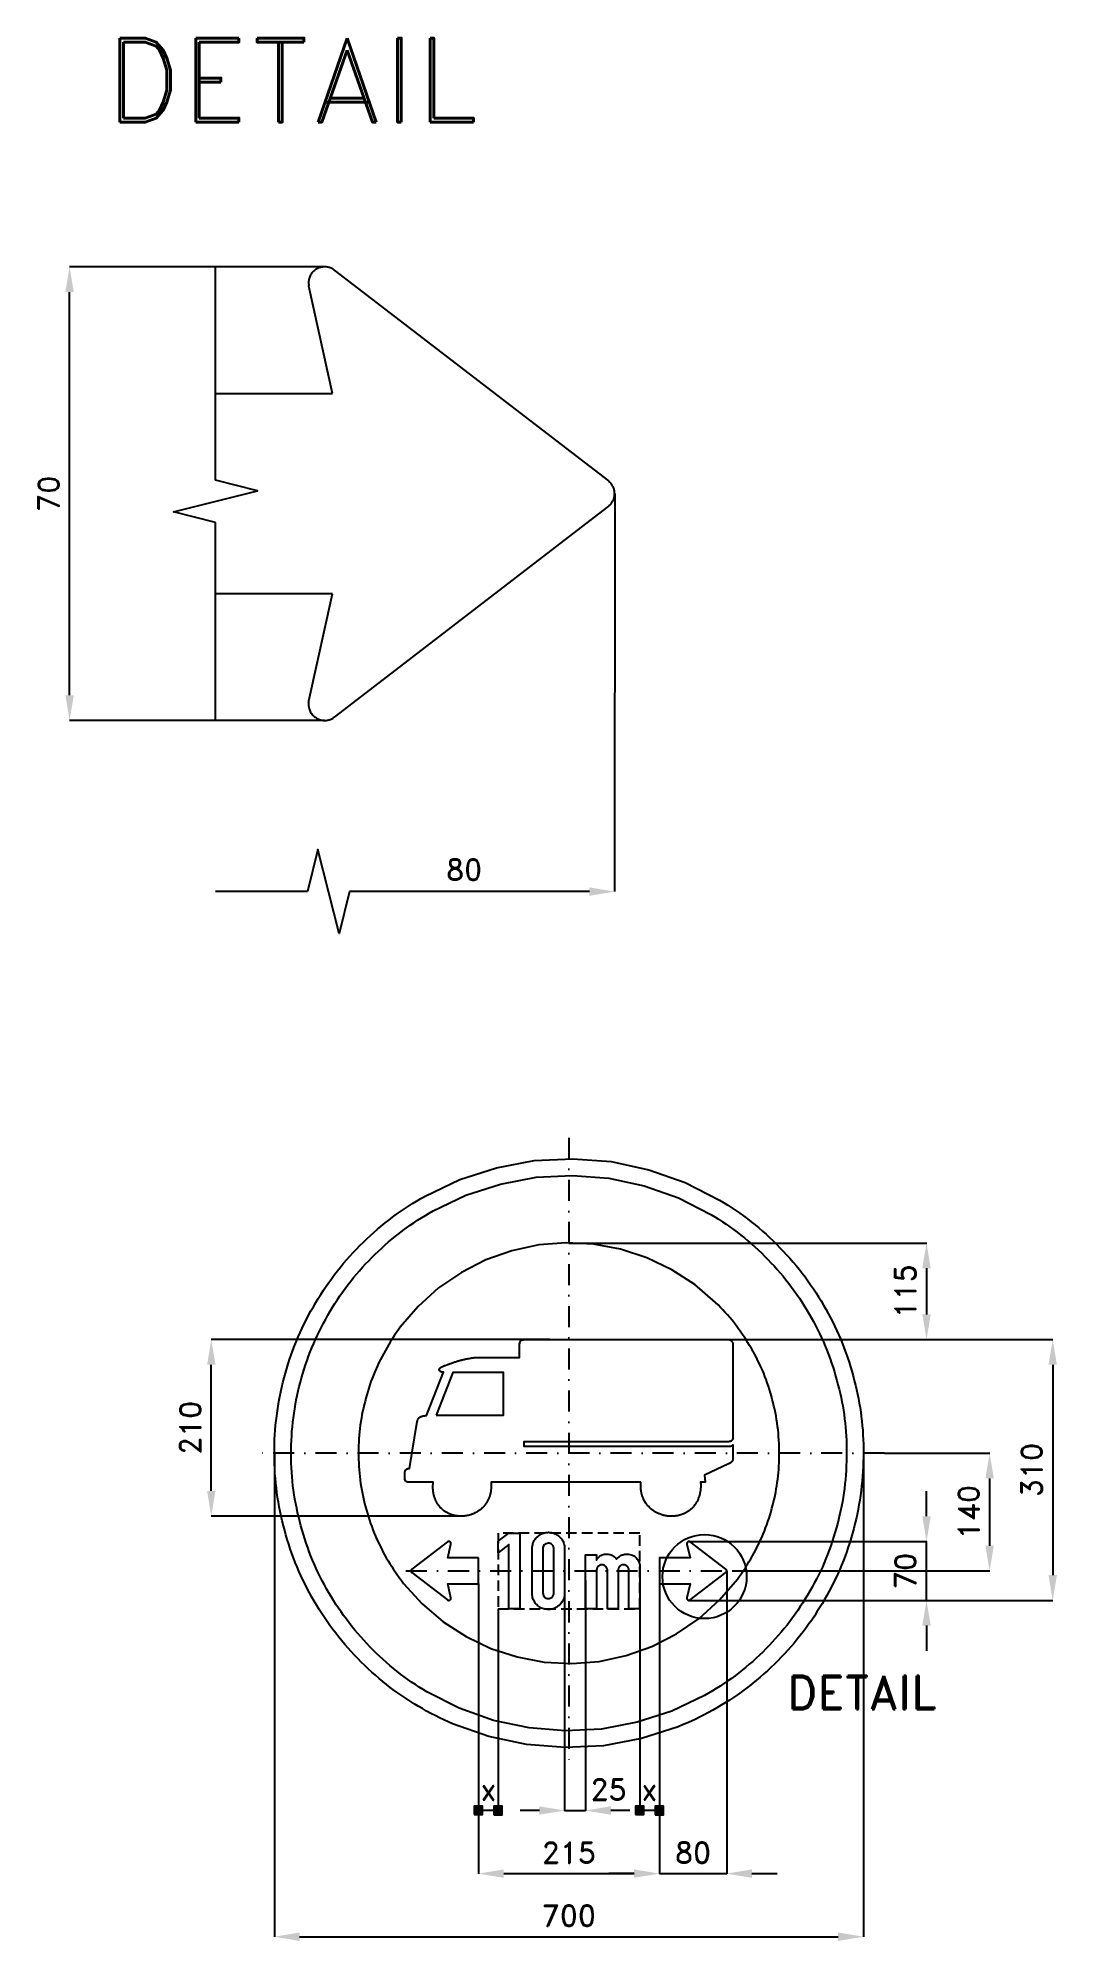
# Model space of a CAD drawing. Header units: millimetres. Extents: x -631 to 580, y -580 to 1682.
import ezdxf

# ---------------------------------------------------------------- set-up
doc = ezdxf.new("R2010")
doc.units = ezdxf.units.MM
doc.header["$LTSCALE"] = 5
doc.linetypes.add('ČERCHOVANÁX2', pattern=[2, 1, -0.5, 0, -0.5])
doc.linetypes.add('ČÁRKOVANÁX2', pattern=[1.5, 1, -0.5])
for name, color, linetype in [('Kóty', 2, 'Continuous'), ('Rozpiska', 7, 'Continuous'), ('Značka', 7, 'Continuous')]:
    doc.layers.add(name, color=color, linetype=linetype)
doc.styles.get("Standard").update_dxf_attribs({"font": 'romand.shx', "height": 25})
doc.dimstyles.get("Standard").update_dxf_attribs({"dimtxt": 25, "dimasz": 30, "dimexe": 0.18, "dimexo": 0.0625, "dimgap": 12.5, "dimtad": 1, "dimdec": 0, "dimzin": 0, "dimdsep": 46, "dimtxsty": 'Standard', "dimcen": 0.09, "dimadec": 0, "dimazin": 0, "dimtfac": 1, "dimtdec": 0, "dimtofl": 0, "dimtmove": 0, "dimatfit": 3, "dimfxl": 1, "dimtolj": 1, "dimtzin": 0, "dimarcsym": 0})

msp = doc.modelspace()

# ---------------------------------------------------------------- texts
at = {"layer": 'Kóty', "insert": (-618.4, 1140.5), "char_height": 25, "attachment_point": 5, "rotation": 90}
msp.add_mtext('\\A1;70', dxfattribs=at)
at = {"layer": 'Kóty', "char_height": 25, "attachment_point": 5}
for s, insert in [('\\A1;80', (-124.5, 693.6)), ('\\A1;x', (-95.5, -399.8)), ('\\A1;25', (47.2, -399.8)), ('\\A1;x', (95.7, -399.8))]:
    msp.add_mtext(s, dxfattribs=dict(at, insert=insert))
at = {"layer": 'Rozpiska', "color": 7, "insert": (-692.1, 1682.1), "char_height": 100, "attachment_point": 1}
msp.add_mtext_dynamic_manual_height_columns('\\pi141.42714;DETAIL', width=749.521, gutter_width=100, heights=[0], dxfattribs=at)
at = {"layer": 'Značka', "color": 7, "insert": (347.6, -284.5), "char_height": 40, "attachment_point": 5}
msp.add_mtext('\\A1;DETAIL', dxfattribs=at)

# ---------------------------------------------------------------- blocks, each defined once
blk = doc.blocks.new('*D2')
at = {"layer": 'Defpoints', "color": 0, "transparency": 16777216}
for p in [(-350, 0), (350, 0), (350, -574.8)]:
    blk.add_point(p, dxfattribs=at)
at = {"layer": 'Kóty', "color": 0, "lineweight": -2, "transparency": 16777216}
for p, q in [((-350, -0.1), (-350, -575)), ((350, -0.1), (350, -575)), ((-320, -574.8), (320, -574.8))]:
    blk.add_line(p, q, dxfattribs=at)
at = {"layer": 'Kóty', "color": 0, "transparency": 16777216}
for points in [[(-320, -569.8), (-320, -579.8), (-350, -574.8)], [(320, -569.8), (320, -579.8), (350, -574.8)]]:
    blk.add_solid(points, dxfattribs=at)
at = {"layer": 'Kóty', "color": 0, "transparency": 16777216, "insert": (0, -549.8), "char_height": 25, "attachment_point": 5}
blk.add_mtext('\\A1;700', dxfattribs=at)
blk = doc.blocks.new('*D5')
at = {"layer": 'Defpoints', "color": 0, "transparency": 16777216}
for p in [(107.5, -155.6), (187.5, -140), (187.5, -499.8)]:
    blk.add_point(p, dxfattribs=at)
at = {"layer": 'Kóty', "color": 0, "lineweight": -2, "transparency": 16777216}
for p, q in [((107.5, -155.6), (107.5, -500)), ((187.5, -140.1), (187.5, -500)), ((77.5, -499.8), (47.5, -499.8)), ((217.5, -499.8), (247.5, -499.8))]:
    blk.add_line(p, q, dxfattribs=at)
at = {"layer": 'Kóty', "color": 0, "transparency": 16777216}
for points in [[(77.5, -494.8), (77.5, -504.8), (107.5, -499.8)], [(217.5, -494.8), (217.5, -504.8), (187.5, -499.8)]]:
    blk.add_solid(points, dxfattribs=at)
at = {"layer": 'Kóty', "color": 0, "transparency": 16777216, "insert": (147.5, -474.8), "char_height": 25, "attachment_point": 5}
blk.add_mtext('\\A1;80', dxfattribs=at)
blk = doc.blocks.new('*D6')
at = {"layer": 'Defpoints', "color": 0, "transparency": 16777216}
for p in [(142.4, -105), (425, -105), (142.7, -175)]:
    blk.add_point(p, dxfattribs=at)
at = {"layer": 'Kóty', "color": 0, "lineweight": -2, "transparency": 16777216}
for p, q in [((425, -75), (425, -45)), ((142.5, -105), (425.2, -105)), ((142.8, -175), (425.2, -175)), ((425, -205), (425, -235))]:
    blk.add_line(p, q, dxfattribs=at)
at = {"layer": 'Kóty', "color": 0, "transparency": 16777216}
for points in [[(420, -75), (430, -75), (425, -105)], [(420, -205), (430, -205), (425, -175)]]:
    blk.add_solid(points, dxfattribs=at)
at = {"layer": 'Kóty', "color": 0, "transparency": 16777216, "insert": (400, -140), "char_height": 25, "attachment_point": 5, "rotation": 90}
blk.add_mtext('\\A1;70', dxfattribs=at)
blk = doc.blocks.new('*D7')
at = {"layer": 'Defpoints', "color": 0, "transparency": 16777216}
for p in [(375, 0), (193.8, -140), (500, -140)]:
    blk.add_point(p, dxfattribs=at)
at = {"layer": 'Kóty', "color": 0, "lineweight": -2, "transparency": 16777216}
for p, q in [((375.1, 0), (500.2, 0)), ((500, -30), (500, -110)), ((193.9, -140), (500.2, -140))]:
    blk.add_line(p, q, dxfattribs=at)
at = {"layer": 'Kóty', "color": 0, "transparency": 16777216}
for points in [[(495, -30), (505, -30), (500, 0)], [(495, -110), (505, -110), (500, -140)]]:
    blk.add_solid(points, dxfattribs=at)
at = {"layer": 'Kóty', "color": 0, "transparency": 16777216, "insert": (475, -70), "char_height": 25, "attachment_point": 5, "rotation": 90}
blk.add_mtext('\\A1;140', dxfattribs=at)
blk = doc.blocks.new('*D8')
at = {"layer": 'Defpoints', "color": 0, "transparency": 16777216}
for p in [(178.6, 135), (161.5, -175), (575, -175)]:
    blk.add_point(p, dxfattribs=at)
at = {"layer": 'Kóty', "color": 0, "lineweight": -2, "transparency": 16777216}
for p, q in [((178.7, 135), (575.2, 135)), ((575, 105), (575, -145)), ((161.5, -175), (575.2, -175))]:
    blk.add_line(p, q, dxfattribs=at)
at = {"layer": 'Kóty', "color": 0, "transparency": 16777216}
for points in [[(570, 105), (580, 105), (575, 135)], [(570, -145), (580, -145), (575, -175)]]:
    blk.add_solid(points, dxfattribs=at)
at = {"layer": 'Kóty', "color": 0, "transparency": 16777216, "insert": (550, -20), "char_height": 25, "attachment_point": 5, "rotation": 90}
blk.add_mtext('\\A1;310', dxfattribs=at)
blk = doc.blocks.new('*D9')
at = {"layer": 'Defpoints', "color": 0, "transparency": 16777216}
for p in [(0, 249.8), (178.7, 135), (425, 135)]:
    blk.add_point(p, dxfattribs=at)
at = {"layer": 'Kóty', "color": 0, "lineweight": -2, "transparency": 16777216}
for p, q in [((0.1, 249.8), (425.2, 249.8)), ((425, 219.8), (425, 165)), ((178.7, 135), (425.2, 135))]:
    blk.add_line(p, q, dxfattribs=at)
at = {"layer": 'Kóty', "color": 0, "transparency": 16777216}
for points in [[(420, 219.8), (430, 219.8), (425, 249.8)], [(420, 165), (430, 165), (425, 135)]]:
    blk.add_solid(points, dxfattribs=at)
at = {"layer": 'Kóty', "color": 0, "transparency": 16777216, "insert": (400, 192.4), "char_height": 25, "attachment_point": 5, "rotation": 90}
blk.add_mtext('\\A1;115', dxfattribs=at)
blk = doc.blocks.new('*D10')
at = {"layer": 'Defpoints', "color": 0, "transparency": 16777216}
for p in [(-425, 135), (-22.4, 135), (-124.1, -74.8)]:
    blk.add_point(p, dxfattribs=at)
at = {"layer": 'Kóty', "color": 0, "lineweight": -2, "transparency": 16777216}
for p, q in [((-22.5, 135), (-425.2, 135)), ((-425, -44.8), (-425, 105)), ((-124.2, -74.8), (-425.2, -74.8))]:
    blk.add_line(p, q, dxfattribs=at)
at = {"layer": 'Kóty', "color": 0, "transparency": 16777216}
for points in [[(-430, 105), (-420, 105), (-425, 135)], [(-430, -44.8), (-420, -44.8), (-425, -74.8)]]:
    blk.add_solid(points, dxfattribs=at)
at = {"layer": 'Kóty', "color": 0, "transparency": 16777216, "insert": (-450, 30.1), "char_height": 25, "attachment_point": 5, "rotation": 90}
blk.add_mtext('\\A1;210', dxfattribs=at)
blk = doc.blocks.new('*D11')
at = {"layer": 'Defpoints', "color": 0, "transparency": 16777216}
for p in [(-107.5, -155.5), (107.5, -155.6), (107.5, -499.8)]:
    blk.add_point(p, dxfattribs=at)
at = {"layer": 'Kóty', "color": 0, "lineweight": -2, "transparency": 16777216}
for p, q in [((-107.5, -155.5), (-107.5, -500)), ((107.5, -155.7), (107.5, -500)), ((-77.5, -499.8), (77.5, -499.8))]:
    blk.add_line(p, q, dxfattribs=at)
at = {"layer": 'Kóty', "color": 0, "transparency": 16777216}
for points in [[(-77.5, -494.8), (-77.5, -504.8), (-107.5, -499.8)], [(77.5, -494.8), (77.5, -504.8), (107.5, -499.8)]]:
    blk.add_solid(points, dxfattribs=at)
at = {"layer": 'Kóty', "color": 0, "transparency": 16777216, "insert": (0, -474.8), "char_height": 25, "attachment_point": 5}
blk.add_mtext('\\A1;215', dxfattribs=at)

# ---------------------------------------------------------------- dimensions: what is measured, and where the dimension line sits
at = {"layer": 'Kóty'}
for base, p1, p2, picture, middle in [((425, 135), (0, 249.8), (178.7, 135), '*D9', (400, 192.4)), ((-425, 135), (-124.1, -74.8), (-22.4, 135), '*D10', (-450, 30.1)), ((575, -175), (178.6, 135), (161.5, -175), '*D8', (550, -20)), ((500, -140), (375, 0), (193.8, -140), '*D7', (475, -70)), ((425, -105), (142.7, -175), (142.4, -105), '*D6', (400, -140))]:
    dim = msp.add_linear_dim(base=base, p1=p1, p2=p2, angle=90, dimstyle='Standard', dxfattribs=at)
    dim.commit()
    dim.dimension.update_dxf_attribs({"geometry": picture, "text_midpoint": middle})
for base, p1, p2, picture, middle in [((350, -574.8), (-350, 0), (350, 0), '*D2', (0, -549.8)), ((107.5, -499.8), (-107.5, -155.5), (107.5, -155.6), '*D11', (0, -474.8)), ((187.5, -499.8), (107.5, -155.6), (187.5, -140), '*D5', (147.5, -474.8))]:
    dim = msp.add_linear_dim(base=base, p1=p1, p2=p2, dimstyle='Standard', dxfattribs=at)
    dim.commit()
    dim.dimension.update_dxf_attribs({"geometry": picture, "text_midpoint": middle})

# ---------------------------------------------------------------- hatches: boundary and pattern name
at = {"layer": 'Kóty'}
h = msp.add_hatch(color=256, dxfattribs=at)
h.dxf.hatch_style = 1
h.paths.add_polyline_path([(-112.5, -429.6), (-102.5, -429.6), (-102.5, -419.6), (-112.5, -419.6)])
h = msp.add_hatch(color=256, dxfattribs=at)
h.dxf.hatch_style = 1
h.paths.add_polyline_path([(-89.2, -429.8), (-79.2, -429.8), (-79.2, -419.8), (-89.2, -419.8)])
h = msp.add_hatch(color=256, dxfattribs=at)
h.dxf.hatch_style = 1
h.paths.add_polyline_path([(79.2, -429.6), (89.2, -429.6), (89.2, -419.6), (79.2, -419.6)])
h = msp.add_hatch(color=256, dxfattribs=at)
h.dxf.hatch_style = 1
h.paths.add_polyline_path([(102.5, -429.8), (112.5, -429.8), (112.5, -419.8), (102.5, -419.8)])

# ---------------------------------------------------------------- linework, layer by layer
for p, q in [((-290.5, 1410.1), (-593.5, 1410.1)), ((-593.4, 900.9), (-593.4, 1380.1)), ((54.4, 1140.7), (54.3, 667.5)), ((-290.5, 870.9), (-593.5, 870.9)), ((-310.7, 667.5), (-420.1, 667.5)), ((24.3, 667.5), (-260.7, 667.5)), ((-107.5, -155.5), (-107.5, -425)), ((-107.5, -155.6), (-107.5, -425)), ((-5.1, -151.2), (-5.1, -425)), ((19.9, -151.2), (19.9, -425)), ((107.5, -154.7), (107.5, -425)), ((-84.2, -185.1), (-84.2, -425)), ((84.2, -185.1), (84.2, -425)), ((-79.1, -424.8), (-109.1, -424.8)), ((-35.1, -424.8), (-57.8, -424.8)), ((72.6, -424.8), (49.9, -424.8))]:
    msp.add_line(p, q, dxfattribs=at)
for points in [[(-260.7, 667.5), (-273.2, 617.5), (-298.2, 717.5), (-310.7, 667.5)], [(425, -175), (425, -105)], [(-112.5, -419.6), (-102.5, -429.6)], [(-102.5, -419.6), (-112.5, -429.6)], [(-89.2, -419.8), (-79.2, -429.8)], [(-79.2, -419.8), (-89.2, -429.8)], [(-5.1, -424.8), (19.9, -424.8)], [(79.2, -419.6), (89.2, -429.6)], [(89.2, -419.6), (79.2, -429.6)], [(107.5, -424.8), (84.2, -424.8)], [(102.5, -419.8), (112.5, -429.8)], [(112.5, -419.8), (102.5, -429.8)], [(107.5, -499.8), (187.5, -499.8)]]:
    msp.add_lwpolyline(points, dxfattribs=at)
for points in [[(-112.5, -429.6), (-102.5, -429.6), (-102.5, -419.6), (-112.5, -419.6)], [(-89.2, -429.8), (-79.2, -429.8), (-79.2, -419.8), (-89.2, -419.8)], [(79.2, -429.6), (89.2, -429.6), (89.2, -419.6), (79.2, -419.6)], [(102.5, -429.8), (112.5, -429.8), (112.5, -419.8), (102.5, -419.8)]]:
    msp.add_lwpolyline(points, close=True, dxfattribs=at)
for points in [[(-598.4, 1380.1), (-588.4, 1380.1), (-593.4, 1410.1)], [(-598.4, 900.9), (-588.4, 900.9), (-593.4, 870.9)], [(24.3, 662.5), (24.3, 672.5), (54.3, 667.5)], [(-35.1, -419.8), (-35.1, -429.8), (-5.1, -424.8)], [(49.9, -419.8), (49.9, -429.8), (19.9, -424.8)]]:
    msp.add_solid(points, dxfattribs=at)
at = {"layer": 'Značka', "color": 7}
for p, q in [((-420.1, 1156.4), (-420.1, 1410.1)), ((-420.1, 870.9), (-420.1, 1106.4))]:
    msp.add_line(p, q, dxfattribs=at)
at = {"layer": 'Značka', "color": 1}
for p, q in [((-280.3, 1407.2), (-279.5, 1406.7)), ((-279.5, 1406.7), (-278.8, 1406.2)), ((-278.8, 1406.2), (46.9, 1155.6)), ((-309, 1387), (-309.1, 1387.9)), ((-280.9, 1259.5), (-309, 1387)), ((-420.1, 1259.5), (-280.9, 1259.5)), ((46.9, 1155.6), (47.6, 1155.1)), ((47.6, 1155.1), (48.2, 1154.5)), ((46.9, 1125.5), (-278.8, 874.9)), ((47.6, 1126), (46.9, 1125.5)), ((48.2, 1126.6), (47.6, 1126)), ((-280.9, 1021.5), (-420.1, 1021.5)), ((-309, 894.1), (-280.9, 1021.5)), ((-309.3, 892.3), (-309.1, 893.2)), ((-309.1, 893.2), (-309, 894.1)), ((-279.5, 874.4), (-280.3, 873.9)), ((-278.8, 874.9), (-279.5, 874.4))]:
    msp.add_line(p, q, dxfattribs=at)
at = {"layer": 'Značka', "color": 6, "linetype": 'ČERCHOVANÁX2', "lineweight": 25, "ltscale": 5}
for p, q in [((0, 375), (0, -375)), ((375, 0), (-375, 0))]:
    msp.add_line(p, q, dxfattribs=at)
at = {"layer": 'Značka', "color": 6, "linetype": 'ČERCHOVANÁX2', "ltscale": 5}
msp.add_line((-193.8, -140), (193.8, -140), dxfattribs=at)
at = {"layer": 'Značka', "color": 7}
msp.add_lwpolyline([(-420.1, 1106.4), (-470.1, 1118.9), (-370.1, 1143.9), (-420.1, 1156.4)], dxfattribs=at)
at = {"layer": 'Značka', "color": 5}
for points in [[(350, 0, -0.001601), (350, -2.3), (350, -4.6, -0.032165), (346.5, -50.2, -0.035724), (336.9, -95, -0.036679), (321.8, -138.3, -0.034748), (300.8, -179, -0.034017), (275, -216.8, -0.034459), (244.2, -250.7, -0.034566), (209.5, -280.6, -0.034424), (171, -305.4, -0.034429), (129.7, -325.2), (86.2, -339.2), (41.2, -347.7), (-4.6, -350), (-50.2, -346.5), (-95, -336.9), (-138.2, -321.7, -0.034383), (-179, -300.8, -0.034411), (-216.8, -275, -0.034463), (-250.7, -244.2, -0.034411), (-280.6, -209.5, -0.03441), (-305.4, -171, -0.034423), (-325.2, -129.8, -0.0344), (-339.2, -86.2, -0.034414), (-347.7, -41.2, -0.034416), (-350, 4.6, -0.034417), (-346.5, 50.2, -0.034427), (-336.9, 95, -0.034413), (-321.7, 138.2, -0.034386), (-300.8, 179, -0.03442), (-275, 216.8, -0.034413), (-244.2, 250.7, -0.034435), (-209.5, 280.6, -0.034387), (-171, 305.4), (-129.8, 325.2), (-86.2, 339.2), (-41.2, 347.7), (4.6, 350), (50.2, 346.5), (95, 336.9), (138.2, 321.7), (178.9, 300.8, -0.034375), (216.8, 275, -0.034404), (250.7, 244.2, -0.034409), (280.6, 209.5, -0.03447), (305.4, 171, -0.034436), (325.2, 129.8, -0.034078), (339.2, 86.2, -0.032781), (347.5, 43.4, -0.034262), (350, 0)], [(85.6, -34.6), (-92.5, -34.6), (-92.5, -34.6), (-92.5, -34.7), (-92.5, -35.2), (-92.5, -35.7), (-92.4, -36.1), (-92.4, -36.6), (-92.4, -37), (-92.4, -37.5), (-92.4, -37.9), (-92.4, -38.2), (-92.4, -38.6), (-92.4, -39), (-92.4, -39.1), (-92.4, -39.1), (-92.4, -39.4), (-92.4, -39.7), (-92.4, -40.2), (-92.4, -40.7, -0.007777), (-92.5, -42, -0.008212), (-92.6, -43.3, -0.011509), (-92.8, -45, -0.012001), (-93.1, -46.7, -0.01234), (-93.4, -48.4, -0.01248), (-93.9, -50.1, -0.010879), (-94.3, -51.4, -0.012603), (-94.8, -52.7, -0.014122), (-95.4, -54.3, -0.008686), (-96.2, -55.9, -0.008704), (-97, -57.4, -0.014558), (-97.8, -58.9, -0.013655), (-98.6, -60, -0.011868), (-99.4, -61.2, -0.011177), (-100.2, -62.3, -0.011456), (-101.1, -63.3, -0.009515), (-101.9, -64.1, -0.009974), (-102.7, -64.9, -0.01124), (-103.7, -65.9, -0.008226), (-104.8, -66.8, -0.009521), (-106, -67.8, -0.013116), (-107.3, -68.7, -0.011809), (-108.5, -69.5, -0.010599), (-109.6, -70.2, -0.010055), (-110.8, -70.8, -0.010183), (-112, -71.4, -0.008377), (-113, -71.9, -0.008676), (-113.9, -72.3, -0.00987), (-115.2, -72.7, -0.007392), (-116.5, -73.2, -0.008839), (-118, -73.6, -0.011917), (-119.5, -74, -0.010732), (-120.8, -74.3, -0.009818), (-122.1, -74.6, -0.009477), (-123.4, -74.7, -0.009628), (-124.8, -74.9, -0.007986), (-125.8, -74.9, -0.008433), (-126.9, -75, -0.009569), (-128.2, -75, -0.007083), (-129.5, -74.9, -0.008644), (-131.1, -74.9, -0.012001), (-132.7, -74.7, -0.011014), (-134, -74.5, -0.010264), (-135.3, -74.3, -0.009978), (-136.6, -74, -0.010304), (-137.8, -73.7, -0.008675), (-138.8, -73.4, -0.009303), (-139.8, -73, -0.010684), (-141.1, -72.5, -0.007984), (-142.3, -72, -0.009943), (-143.7, -71.3, -0.013685), (-145.1, -70.6, -0.012508), (-146.3, -69.9, -0.011538), (-147.4, -69.2, -0.011236), (-148.5, -68.4, -0.011585), (-149.5, -67.6, -0.009746), (-150.3, -66.9, -0.010494), (-151.1, -66.2, -0.012012), (-152.1, -65.3, -0.008927), (-153, -64.3, -0.009663), (-153.9, -63.2, -0.013088), (-154.8, -62.1, -0.011653), (-155.5, -61.1, -0.010326), (-156.1, -60.1, -0.009705), (-156.7, -59.1, -0.009723), (-157.3, -58), (-157.7, -57.2, -0.008107), (-158.2, -56.3, -0.009103), (-158.6, -55.2, -0.006809), (-159.1, -54.1, -0.010267), (-159.7, -52.4, -0.013256), (-160.2, -50.6, -0.011863), (-160.6, -49.1, -0.011026), (-160.9, -47.5, -0.010454), (-161.2, -46, -0.010208), (-161.4, -44.5, -0.009015), (-161.5, -43.2, -0.010962), (-161.6, -42, -0.010633), (-161.6, -40.5, -0.002171), (-161.6, -38.9), (-161.6, -38.4), (-161.6, -37.8), (-161.5, -37.4), (-161.5, -37), (-161.5, -36.6), (-161.5, -36.2), (-161.5, -35.8), (-161.4, -35.5), (-161.4, -35.1), (-161.4, -34.7), (-161.4, -34.6), (-161.4, -34.6), (-188.7, -34.6), (-188.7, -34.6), (-188.7, -34.6), (-188.8, -34.6), (-188.8, -34.6), (-188.8, -34.6), (-188.9, -34.6), (-188.9, -34.6), (-189, -34.6), (-189, -34.6), (-189, -34.6), (-189.1, -34.6), (-189.1, -34.6), (-189.4, -34.6), (-189.7, -34.6), (-189.9, -34.5), (-190.2, -34.5), (-190.4, -34.5), (-190.7, -34.5), (-190.9, -34.5), (-191.1, -34.5), (-191.3, -34.4), (-191.5, -34.4), (-191.7, -34.3), (-191.9, -34.3), (-192, -34.3), (-192.2, -34.2), (-192.3, -34.2), (-192.4, -34.1), (-192.6, -34.1), (-192.7, -34.1), (-192.8, -34), (-192.9, -33.9), (-193, -33.9), (-193.1, -33.8), (-193.2, -33.8), (-193.3, -33.7), (-193.4, -33.7), (-193.4, -33.6), (-193.5, -33.6), (-193.6, -33.6), (-193.6, -33.5), (-193.7, -33.4), (-193.8, -33.4), (-193.9, -33.3), (-193.9, -33.3), (-194, -33.2), (-194.1, -33.1), (-194.1, -33.1), (-194.2, -33), (-194.2, -33), (-194.3, -32.9), (-194.3, -32.8), (-194.4, -32.7), (-194.4, -32.6), (-194.5, -32.6), (-194.5, -32.5), (-194.6, -32.4), (-194.6, -32.3), (-194.6, -32.3), (-194.6, -32.2), (-194.7, -32.1), (-194.7, -32), (-194.7, -31.9), (-194.8, -31.8), (-194.8, -31.8), (-194.8, -31.7), (-194.8, -31.6), (-194.9, -31.5), (-194.9, -31.5), (-194.9, -31.4), (-194.9, -31.3), (-194.9, -31.3), (-194.9, -31.1), (-194.9, -31), (-195, -30.9), (-195, -30.8), (-195, -30.7), (-195, -30.6), (-195, -30.6), (-195, -30.5), (-195, -30.4), (-195, -30.3), (-195, -30.3), (-195, -30.2), (-195, -30.2), (-195, -30.2), (-195, -30.1), (-195, -30.1), (-195, -30.1), (-195, -30.1), (-195, -30), (-195, -30), (-195, -29.9), (-195, -29.8), (-195, -29.6), (-195, -29.4), (-195, -29), (-195, -28.5), (-195, -27.9), (-195, -27.3), (-195, -26.7), (-195, -26.1), (-195, -25.6), (-195, -25.1), (-195, -24.5), (-195, -23.8), (-195, -23.6), (-195, -23.3), (-195, -23.1, -0.005832), (-195, -22.9, -0.006046), (-194.9, -22.7, -0.00657), (-194.9, -22.5, -0.006022), (-194.9, -22.3, -0.007278), (-194.9, -22.1, -0.008123), (-194.8, -21.9), (-194.8, -21.7), (-194.7, -21.6), (-194.7, -21.4), (-194.7, -21.3), (-194.6, -21.2), (-194.6, -21), (-194.5, -20.9), (-194.5, -20.8), (-194.5, -20.7), (-194.4, -20.6), (-194.3, -20.5), (-194.3, -20.4), (-194.2, -20.3), (-194.2, -20.2), (-194.1, -20.1), (-194, -20), (-194, -19.9), (-193.9, -19.8), (-193.8, -19.8), (-193.8, -19.7), (-193.7, -19.6), (-193.6, -19.5), (-193.5, -19.4), (-193.4, -19.3), (-193.3, -19.3), (-193.2, -19.2), (-193.1, -19.1), (-193.1, -19.1), (-193, -19), (-192.9, -19), (-192.8, -18.9), (-192.7, -18.9), (-192.5, -18.8), (-192.4, -18.8), (-192.3, -18.7), (-192.2, -18.7), (-192.1, -18.6), (-192, -18.6), (-191.9, -18.6), (-191.8, -18.5), (-191.6, -18.5), (-191.6, -18.5), (-191.5, -18.5), (-191.4, -18.5), (-191.3, -18.4), (-191.2, -18.4), (-191.2, -18.4), (-191.1, -18.4), (-191, -18.4), (-191, -18.4), (-190.9, -18.4), (-190.7, -18.4), (-190.6, -18.3), (-190.5, -18.3), (-190.4, -18.3), (-190.2, -18.3), (-190.1, -18.3), (-190, -18.3), (-189.9, -18.3), (-189.8, -18.3), (-189.7, -18.3), (-189.7, -18.3), (-189.6, -18.3), (-189.6, -18.3), (-189.5, -18.3), (-189.5, -18.3), (-189.5, -18.3), (-189.4, -18.3), (-189.4, -18.3), (-189.4, -18.3), (-189.3, -18.3), (-189.3, -18.3), (-189.3, -18.3), (-180.3, 37.5), (-180.3, 37.5), (-180.3, 37.5), (-180.3, 37.6), (-180.3, 37.6), (-180.3, 37.6), (-180.3, 37.7), (-180.2, 37.8), (-180.2, 37.9), (-180.2, 38), (-180.2, 38), (-180.2, 38.1), (-180.1, 38.2), (-180.1, 38.3), (-180.1, 38.4), (-180.1, 38.5), (-180.1, 38.5), (-180.1, 38.5), (-180.1, 38.5), (-180, 38.6), (-180, 38.8), (-179.9, 38.9), (-179.8, 39.2), (-179.7, 39.5), (-179.5, 40), (-179.3, 40.4), (-179.1, 40.7), (-178.8, 41.1), (-178.6, 41.4), (-178.4, 41.7), (-178.1, 42), (-177.8, 42.3), (-177.8, 42.3), (-177.7, 42.4), (-177.7, 42.4), (-177.7, 42.4), (-177.7, 42.4), (-177.7, 42.4), (-177.7, 42.4), (-177.7, 42.4), (-177.7, 42.4), (-177.6, 42.4), (-177.6, 42.4), (-177.6, 42.4), (-177.6, 42.5), (-177.6, 42.5), (-177.5, 42.5), (-177.4, 42.6), (-177.2, 42.7), (-177, 42.9), (-176.5, 43.2), (-176, 43.4), (-175.2, 43.7), (-174.4, 44), (-173.6, 44.2), (-172.8, 44.4), (-172.1, 44.5), (-171.4, 44.5), (-170.8, 44.6), (-170.1, 44.6), (-170, 44.7), (-169.9, 44.7), (-169.9, 44.7), (-169.9, 44.7), (-169.8, 44.7), (-169.8, 44.7), (-169.7, 44.7), (-169.7, 44.7), (-169.6, 44.7), (-169.5, 44.7), (-169.4, 44.7), (-169.4, 44.7), (-169.3, 44.7), (-169.2, 44.7), (-169.2, 44.7), (-169.1, 44.7), (-169.1, 44.7), (-169.1, 44.7), (-148.9, 96.2), (-148.9, 96.2), (-149, 96.2), (-149, 96.2), (-149, 96.2), (-149.1, 96.2), (-149.1, 96.2), (-149.2, 96.2), (-149.2, 96.2), (-149.2, 96.2), (-149.3, 96.2), (-149.3, 96.2), (-149.4, 96.2), (-149.6, 96.2), (-149.9, 96.2), (-150.1, 96.2), (-150.4, 96.3), (-150.6, 96.3), (-150.8, 96.3), (-151, 96.4), (-151.2, 96.4), (-151.4, 96.5), (-151.6, 96.6), (-151.8, 96.6), (-152, 96.7), (-152.1, 96.8), (-152.3, 96.8), (-152.4, 96.9), (-152.6, 97), (-152.7, 97.1), (-152.8, 97.1), (-152.9, 97.2), (-153, 97.3), (-153.1, 97.4), (-153.2, 97.5), (-153.3, 97.6), (-153.4, 97.7), (-153.4, 97.7), (-153.5, 97.8), (-153.6, 97.9), (-153.6, 97.9), (-153.7, 98), (-153.7, 98.1), (-153.8, 98.2), (-153.8, 98.3), (-153.9, 98.4), (-153.9, 98.5), (-153.9, 98.6), (-154, 98.7), (-154, 98.8), (-154, 98.8), (-154, 98.9), (-154, 99), (-154.1, 99.1), (-154.1, 99.3), (-154.1, 99.4, -0.013002), (-154, 99.5, -0.012094), (-154, 99.6), (-154, 99.7), (-154, 99.7), (-154, 99.8), (-153.9, 99.9), (-153.9, 100), (-153.9, 100.1), (-153.8, 100.3), (-153.7, 100.4), (-153.7, 100.5), (-153.6, 100.6), (-153.6, 100.7), (-153.5, 100.8), (-153.4, 100.8), (-153.4, 100.9), (-153.3, 101), (-153.1, 101.2), (-153, 101.3), (-152.9, 101.4), (-152.8, 101.5), (-152.7, 101.6), (-152.5, 101.7), (-152.4, 101.8), (-152.3, 101.9), (-152.2, 102), (-152.1, 102.1), (-151.8, 102.2), (-151.5, 102.4), (-151.2, 102.6), (-151, 102.7), (-150.7, 102.8), (-150.4, 102.9), (-150.2, 103), (-150, 103.1), (-149.7, 103.2), (-149.5, 103.3), (-149.4, 103.4), (-149.3, 103.4), (-149.2, 103.4), (-149.1, 103.5), (-149, 103.5), (-149, 103.5), (-148.9, 103.5), (-148.8, 103.5), (-148.8, 103.6), (-148.7, 103.6), (-148.6, 103.6), (-148.6, 103.7), (-148.5, 103.7), (-148.4, 103.7), (-148.4, 103.7), (-148.3, 103.7), (-148.3, 103.7), (-148.2, 103.8), (-148.2, 103.8), (-148.1, 103.8), (-147.9, 103.9), (-147.8, 103.9), (-147.7, 104), (-147.5, 104), (-147.4, 104.1), (-147.3, 104.1), (-147.2, 104.2), (-147, 104.2), (-146.9, 104.2), (-146.8, 104.3), (-146.3, 104.5), (-145.8, 104.7), (-145.4, 104.8), (-145, 105), (-144.6, 105.1), (-144.2, 105.3), (-143.8, 105.4), (-143.5, 105.5), (-143.1, 105.7), (-142.7, 105.8), (-141.8, 106.2), (-141, 106.5), (-140.3, 106.7), (-139.6, 107), (-138.9, 107.3), (-138.2, 107.5), (-137.6, 107.7), (-137.1, 107.9), (-136.4, 108.1), (-135.7, 108.4), (-134.7, 108.7), (-133.6, 109), (-132.8, 109.3), (-132, 109.6), (-131.1, 109.8), (-130.3, 110.1), (-129.6, 110.3), (-128.9, 110.5), (-128, 110.7), (-127.2, 110.9), (-126.3, 111.1), (-125.4, 111.4), (-124.6, 111.5), (-123.8, 111.7), (-123.1, 111.9), (-122.3, 112), (-121.7, 112.2), (-121.1, 112.3), (-120.3, 112.4), (-119.5, 112.6), (-118.5, 112.7), (-117.5, 112.9), (-116.6, 113.1), (-115.7, 113.2), (-114.9, 113.3), (-114, 113.4), (-113.3, 113.5), (-112.6, 113.6), (-111.9, 113.6), (-111.1, 113.7), (-111, 113.7), (-110.9, 113.7), (-110.8, 113.7), (-110.8, 113.7), (-110.8, 113.7), (-110.7, 113.7), (-110.6, 113.7), (-110.5, 113.7), (-110.3, 113.7), (-110.2, 113.7), (-110, 113.8), (-109.8, 113.8), (-109.7, 113.8), (-109.6, 113.8), (-109.4, 113.8), (-109.3, 113.8), (-109.3, 113.8), (-109.3, 113.8), (-58.7, 113.8), (-58.7, 128.4), (-58.7, 128.4), (-58.7, 128.4), (-58.7, 128.5), (-58.7, 128.6), (-58.7, 128.6), (-58.6, 128.6), (-58.6, 128.7), (-58.6, 128.7), (-58.6, 128.8), (-58.6, 128.8), (-58.6, 128.9), (-58.6, 128.9), (-58.6, 129.2, -0.005083), (-58.6, 129.6, -0.00563), (-58.6, 129.8, -0.005649), (-58.6, 130.1, -0.005899), (-58.5, 130.3, -0.006726), (-58.5, 130.6, -0.006355), (-58.5, 130.8), (-58.4, 131), (-58.4, 131.2), (-58.3, 131.5), (-58.3, 131.7), (-58.2, 131.8), (-58.2, 132), (-58.1, 132.1), (-58.1, 132.3), (-58, 132.4), (-57.9, 132.5), (-57.9, 132.6), (-57.8, 132.8), (-57.8, 132.9), (-57.7, 133), (-57.6, 133.1), (-57.5, 133.2), (-57.5, 133.3), (-57.4, 133.4), (-57.3, 133.5), (-57.3, 133.5), (-57.2, 133.6), (-57.1, 133.7), (-57.1, 133.7), (-57, 133.8), (-56.9, 133.9), (-56.8, 134), (-56.7, 134.1), (-56.6, 134.1), (-56.5, 134.2), (-56.4, 134.2), (-56.3, 134.3), (-56.3, 134.3), (-56.2, 134.4), (-56, 134.4), (-55.8, 134.5), (-55.7, 134.6), (-55.6, 134.6), (-55.4, 134.6), (-55.3, 134.7), (-55.2, 134.7), (-55.1, 134.7), (-54.9, 134.8), (-54.8, 134.8), (-54.7, 134.8), (-54.5, 134.8), (-54.4, 134.9), (-54.3, 134.9), (-54.2, 134.9), (-54.1, 134.9), (-54, 134.9), (-53.9, 134.9), (-53.8, 134.9), (-53.6, 135), (-53.4, 135), (-53.2, 135), (-53, 135), (-52.9, 135), (-52.7, 135), (-52.5, 135), (-52.4, 135), (-52.2, 135), (-52.1, 135), (-51.9, 135), (-51.9, 135), (-51.9, 135), (189.9, 135), (190, 135), (190.2, 135, -0.050353), (191, 134.8, -0.055279), (191.8, 134.5, -0.049339), (192.5, 134.1, -0.042161), (193.1, 133.6, -0.041563), (193.7, 132.9, -0.036807), (194.2, 132.1, -0.030371), (194.5, 131.4, -0.02686), (194.7, 130.6, -0.028112), (194.9, 129.7, -0.032433), (195, 128.9), (195, 128.7), (195, 128.6), (195, 128.6), (195, 127), (195, 125.3), (195, 122.1), (195, 118.8), (195, 110.6), (195, 102.4), (195, 91.5), (195, 80.6), (195, 69.7), (195, 58.7), (195, 50), (195, 41.3), (195, 32), (195, 22.7), (195, 21.1), (195, 19.4), (195, 19.4), (195, 19.4), (195, 19.3), (195, 19.2), (195, 19.1), (195, 18.9), (195, 18.7), (195, 18.4), (195, 18.2), (194.9, 18), (194.9, 17.8), (194.9, 17.6), (194.8, 17.4), (194.8, 17.2), (194.7, 17), (194.7, 16.9), (194.7, 16.7), (194.6, 16.6), (194.6, 16.5), (194.5, 16.4), (194.5, 16.3), (194.5, 16.2), (194.4, 16), (194.3, 15.9), (194.3, 15.8), (194.2, 15.7), (194.1, 15.6), (194, 15.5), (194, 15.4), (193.9, 15.3), (193.8, 15.2), (193.8, 15.1), (193.7, 15), (193.6, 14.9), (193.4, 14.8), (193.3, 14.7), (193.2, 14.6), (193.1, 14.6), (193, 14.5), (192.9, 14.4), (192.8, 14.4), (192.7, 14.3), (192.5, 14.3), (192.4, 14.2), (192.2, 14.1), (192, 14.1), (191.9, 14), (191.7, 13.9), (191.5, 13.9), (191.4, 13.9), (191.2, 13.8), (191.1, 13.8), (190.9, 13.8), (190.8, 13.7, -0.006513), (190.4, 13.7, -0.007402), (190.1, 13.6, -0.006064), (189.8, 13.6, -0.005487), (189.6, 13.6, -0.004726), (189.3, 13.5, -0.004373), (189, 13.5), (188.8, 13.5), (188.6, 13.5), (188.3, 13.5), (188, 13.5), (188, 13.5), (187.9, 13.5), (187.9, 13.5), (187.8, 13.5), (187.7, 13.5), (187.7, 13.5), (187.6, 13.5), (187.6, 13.5), (187.5, 13.5), (187.5, 13.5), (187.5, 13.5), (187.5, 13.5), (-53.6, 13.5), (-53.6, 8.3), (188.7, 8.3), (190.4, 8.3), (190.4, 8.3), (190.5, 8.3), (190.6, 8.3), (190.8, 8.3), (190.9, 8.3), (191.1, 8.3), (191.2, 8.3), (191.3, 8.3), (191.5, 8.3), (191.6, 8.3), (191.7, 8.3), (191.9, 8.4, 0.003412), (192, 8.4, 0.005515), (192.2, 8.4, 0.005442), (192.3, 8.4, 0.005504), (192.5, 8.4), (192.6, 8.4), (192.7, 8.5), (192.8, 8.5), (192.9, 8.5), (193.1, 8.6), (193.2, 8.6), (193.3, 8.6), (193.4, 8.7), (193.6, 8.7), (193.7, 8.8), (193.8, 8.8), (193.9, 8.9), (193.9, 8.9), (194, 9), (194.1, 9), (194.2, 9.1), (194.3, 9.2), (194.4, 9.2), (194.5, 9.3), (194.5, 9.4), (194.6, 9.4), (194.7, 9.5), (194.7, 9.5), (194.8, 9.6), (194.8, 9.7), (194.9, 9.8), (194.9, 9.8), (194.9, 9.8), (194.9, 9.8), (194.9, 9.8), (194.9, 9.9), (195, 9.9), (195, 9.9), (195, 9.9), (195, 9.9), (195, 9.9), (195, -6.4), (195, -6.5), (195, -6.5), (195, -6.5), (195, -6.6), (195, -6.6), (195, -6.6), (195, -6.7), (195, -6.7), (195, -6.7), (195, -6.8), (195, -6.8), (195, -6.8), (195, -6.9), (195, -6.9), (195, -7), (195, -7.2), (194.9, -7.3), (194.9, -7.5), (194.9, -7.7), (194.8, -7.9), (194.8, -8), (194.8, -8.1), (194.7, -8.3), (194.7, -8.5), (194.6, -8.6), (194.5, -8.8), (194.5, -8.9), (194.4, -9.1), (194.3, -9.2), (194.3, -9.3), (194.2, -9.4), (194.1, -9.5), (194, -9.7), (194, -9.8), (193.8, -10), (193.7, -10.1), (193.6, -10.2), (193.5, -10.3), (193.4, -10.5), (193.2, -10.6), (193.1, -10.7), (193, -10.8), (192.9, -10.9), (192.8, -11), (192.6, -11.1), (192.5, -11.2), (192.4, -11.3), (192.2, -11.4), (192.1, -11.5), (192, -11.5), (191.8, -11.6), (191.7, -11.7), (191.6, -11.7), (191.5, -11.8), (191.3, -11.9), (191.1, -12), (190.9, -12.1), (190.8, -12.2), (190.6, -12.3), (190.4, -12.3), (190.3, -12.4), (190.2, -12.5), (190, -12.5), (189.9, -12.6), (189.9, -12.6), (189.9, -12.6), (189.8, -12.6), (189.8, -12.6), (189.8, -12.6), (189.8, -12.6), (189.8, -12.6), (189.7, -12.7), (189.7, -12.7), (189.7, -12.7), (189.7, -12.7), (189.6, -12.7), (189.6, -12.7), (189.6, -12.7), (161.1, -26.2), (162.1, -34.6), (156.5, -34.6), (156.5, -34.6), (156.5, -34.7), (156.5, -35.2), (156.5, -35.8), (156.6, -36.3), (156.6, -36.9), (156.6, -37.4), (156.6, -38), (156.6, -38.4), (156.6, -38.9), (156.6, -39.3), (156.6, -39.7), (156.6, -39.8), (156.6, -39.9), (156.6, -40.2), (156.6, -40.4), (156.6, -41), (156.5, -41.5), (156.4, -42.9), (156.3, -44.2), (156, -46), (155.7, -47.8, -0.012199), (155.3, -49.6, -0.012477), (154.8, -51.3), (154.3, -52.7), (153.8, -54, -0.014512), (153.1, -55.7), (152.3, -57.3), (151.4, -58.8, -0.014691), (150.6, -60.2, -0.013868), (149.8, -61.4), (148.9, -62.5), (148, -63.6, -0.011994), (147.1, -64.6), (146.3, -65.5), (145.5, -66.2, -0.012068), (144.4, -67.1), (143.3, -68, -0.010302), (142, -69, -0.013928), (140.7, -69.9, -0.012446), (139.5, -70.5, -0.011181), (138.4, -71.2, -0.010564), (137.2, -71.8, -0.01067), (135.9, -72.3, -0.008767), (134.9, -72.7, -0.009091), (133.9, -73, -0.01026), (132.7, -73.4, -0.007538), (131.4, -73.8, -0.009046), (129.8, -74.2, -0.012307), (128.2, -74.5, -0.011034), (126.9, -74.7, -0.009926), (125.6, -74.8, -0.009428), (124.3, -74.9, -0.009529), (122.9, -75, -0.007818), (121.9, -75, -0.008192), (120.8, -75, -0.009189), (119.4, -74.9, -0.006819), (118.1, -74.8, -0.008338), (116.5, -74.6, -0.011422), (114.9, -74.4, -0.010398), (113.6, -74.1, -0.009601), (112.3, -73.8, -0.009295), (111, -73.4, -0.009529), (109.7, -73), (108.7, -72.7), (107.7, -72.3, -0.009649), (106.4, -71.8), (105.2, -71.2, -0.008969), (103.8, -70.5, -0.012308), (102.3, -69.7, -0.011262), (101.2, -69, -0.010434), (100, -68.2, -0.010206), (98.9, -67.4, -0.010559), (97.9, -66.6), (97.1, -65.9), (96.3, -65.1, -0.010989), (95.3, -64.2), (94.4, -63.2), (93.4, -62.1, -0.011907), (92.5, -61), (91.8, -60.1), (91.2, -59.1), (90.5, -58.1), (89.9, -57.1), (89.5, -56.2), (89.1, -55.4), (88.6, -54.3), (88.1, -53.2, -0.010307), (87.5, -51.6, -0.013477), (86.9, -49.9, -0.012047), (86.5, -48.5, -0.010948), (86.2, -47.1), (85.9, -45.7), (85.7, -44.2), (85.5, -43.1), (85.5, -41.9, -0.01058), (85.4, -40.5), (85.4, -39), (85.4, -38.5), (85.4, -37.9), (85.4, -37.5), (85.4, -37), (85.4, -36.6), (85.5, -36.2), (85.5, -35.8), (85.5, -35.4), (85.5, -35.1), (85.5, -34.7), (85.6, -34.6), (85.6, -34.6)], [(-107.5, -124.6), (-144, -124.6), (-140.3, -108), (-140.3, -107.9), (-140.3, -107.8), (-140.3, -107.7), (-140.3, -107.7), (-140.3, -107.6), (-140.3, -107.5), (-140.3, -107.4), (-140.3, -107.3), (-140.3, -107.2), (-140.3, -107), (-140.3, -106.9), (-140.4, -106.8), (-140.4, -106.7), (-140.5, -106.5), (-140.5, -106.4), (-140.6, -106.2), (-140.7, -106.1), (-140.8, -106), (-140.8, -105.9), (-141, -105.8), (-141.1, -105.7), (-141.2, -105.6), (-141.3, -105.5), (-141.4, -105.4), (-141.5, -105.3), (-141.7, -105.2), (-141.8, -105.2), (-142, -105.1), (-142.1, -105.1), (-142.3, -105), (-142.4, -105), (-142.6, -105), (-142.7, -105), (-142.9, -105), (-143, -105), (-143.2, -105), (-143.3, -105.1), (-143.4, -105.1), (-143.5, -105.1), (-143.6, -105.2), (-143.7, -105.2), (-143.8, -105.3), (-143.9, -105.3), (-144, -105.3), (-144, -105.4), (-144.1, -105.4), (-144.2, -105.4), (-144.2, -105.5), (-186.5, -138), (-186.6, -138.1), (-186.7, -138.2), (-186.7, -138.2), (-186.7, -138.2), (-186.8, -138.3), (-186.9, -138.3), (-186.9, -138.4), (-187, -138.5), (-187.1, -138.6), (-187.1, -138.7), (-187.2, -138.8), (-187.2, -138.9, 0.01143), (-187.3, -139, 0.015594), (-187.4, -139.2, 0.016872), (-187.4, -139.3, 0.014972), (-187.4, -139.4, 0.015154), (-187.5, -139.6, 0.017324), (-187.5, -139.7, 0.01605), (-187.5, -139.9), (-187.5, -140), (-187.5, -140.1), (-187.5, -140.3), (-187.5, -140.4), (-187.4, -140.6), (-187.4, -140.7), (-187.4, -140.8), (-187.3, -141), (-187.2, -141.1), (-187.2, -141.2), (-187.1, -141.3), (-187.1, -141.4), (-187, -141.5), (-186.9, -141.6), (-186.9, -141.7), (-186.8, -141.7), (-186.7, -141.8), (-186.7, -141.8), (-186.7, -141.8), (-186.6, -141.9), (-186.5, -142), (-144.2, -174.5), (-144.2, -174.6), (-144.1, -174.6), (-144, -174.6), (-144, -174.7), (-143.9, -174.7), (-143.8, -174.7), (-143.7, -174.8), (-143.6, -174.8), (-143.5, -174.9), (-143.4, -174.9), (-143.3, -174.9), (-143.2, -175), (-143, -175), (-142.9, -175, 0.018078), (-142.7, -175, 0.01615), (-142.6, -175, 0.016083), (-142.4, -175, 0.018013), (-142.3, -175, 0.017056), (-142.1, -174.9, 0.012887), (-142, -174.9, 0.012932), (-141.8, -174.8, 0.016871), (-141.7, -174.8, 0.018065), (-141.5, -174.7, 0.016631), (-141.4, -174.6, 0.016532), (-141.3, -174.5, 0.018379), (-141.2, -174.4, 0.016809), (-141.1, -174.3), (-141, -174.2), (-140.8, -174.1), (-140.8, -174), (-140.7, -173.9), (-140.6, -173.8), (-140.5, -173.6), (-140.5, -173.5), (-140.4, -173.3), (-140.4, -173.2), (-140.3, -173.1), (-140.3, -173), (-140.3, -172.8), (-140.3, -172.7), (-140.3, -172.6), (-140.3, -172.5), (-140.3, -172.4), (-140.3, -172.2), (-140.3, -172.2), (-140.3, -172.2), (-140.3, -172.2), (-140.3, -172.1), (-140.3, -172.1), (-140.3, -172.1), (-140.3, -172), (-144, -155.5), (-107.5, -155.5), (-107.5, -124.6)], [(-43.7, -112.9), (-43.7, -112.3, -0.00579), (-43.7, -111.8, -0.051518), (-43, -108.2, -0.050373), (-41.7, -104.8, -0.059198), (-39.3, -101.2, -0.059885), (-36.2, -98.2, -0.057371), (-32.7, -96, -0.056033), (-28.7, -94.7, -0.062958), (-24.1, -94.1, -0.06505), (-19.4, -94.8, -0.062224), (-15.3, -96.4, -0.05961), (-11.6, -99, -0.058892), (-8.6, -102.3, -0.061254), (-6.4, -106.1, -0.042834), (-5.5, -108.9, -0.047055), (-5.1, -111.8, -0.006005), (-5.1, -112.2), (-5.1, -112.7), (-5.1, -167.1), (-5.1, -167.5), (-5.1, -167.8, -0.056798), (-5.8, -171.8, -0.056999), (-7.5, -175.6, -0.090906), (-11.7, -181, -0.092648), (-17.5, -184.5, -0.069946), (-22.2, -185.7, -0.068387), (-27.1, -185.6, -0.077399), (-32.6, -184.1, -0.079332), (-37.4, -180.9, -0.068566), (-40.6, -177.1, -0.064019), (-42.7, -172.7, -0.035974), (-43.4, -170.2, -0.041939), (-43.7, -167.6), (-43.7, -167.3), (-43.7, -167), (-43.7, -112.9)], [(-30.9, -113.5), (-30.9, -165.9), (-30.9, -166.2), (-30.9, -166.6, 0.053843), (-30.5, -168.5, 0.083781), (-29.7, -170.2, 0.084544), (-28.5, -171.5, 0.073817), (-27, -172.4, 0.093692), (-24.6, -172.9, 0.098753), (-22.3, -172.5, 0.089564), (-20.4, -171.4, 0.084084), (-19, -169.8, 0.059587), (-18.3, -168.5, 0.064943), (-18, -167.1, 0.008657), (-18, -166.8), (-18, -166.6), (-18, -113.2), (-18, -112.8, 0.015205), (-18, -112.4, 0.079637), (-18.4, -110.8, 0.074604), (-19.3, -109.3, 0.099403), (-21.1, -107.8, 0.096344), (-23.4, -107, 0.104519), (-26, -107.2, 0.104028), (-28.3, -108.3, 0.098099), (-30, -110.1, 0.112864), (-30.8, -112.4, 0.022772), (-30.9, -112.9, 0.007588), (-30.9, -113.5)], [(107.5, -155.4), (144, -155.4), (140.3, -172), (140.3, -172.1), (140.3, -172.2), (140.3, -172.3), (140.3, -172.3), (140.3, -172.4), (140.3, -172.5), (140.3, -172.6), (140.3, -172.7), (140.3, -172.8), (140.3, -173), (140.3, -173.1), (140.4, -173.2), (140.4, -173.3), (140.5, -173.5), (140.5, -173.6), (140.6, -173.8), (140.7, -173.9), (140.8, -174), (140.8, -174.1), (141, -174.2), (141.1, -174.3), (141.2, -174.4), (141.3, -174.5), (141.4, -174.6), (141.5, -174.7), (141.7, -174.8), (141.8, -174.8), (142, -174.9), (142.1, -174.9), (142.3, -175), (142.4, -175), (142.6, -175), (142.7, -175, 0.018501), (142.9, -175, 0.017035), (143, -175), (143.2, -175), (143.3, -174.9), (143.4, -174.9), (143.5, -174.9), (143.6, -174.8), (143.7, -174.8), (143.8, -174.7), (143.9, -174.7), (144, -174.7), (144, -174.6), (144.1, -174.6), (144.2, -174.6), (144.2, -174.5), (186.5, -142), (186.6, -141.9), (186.7, -141.8), (186.7, -141.8), (186.7, -141.8), (186.8, -141.7), (186.9, -141.7), (186.9, -141.6), (187, -141.5), (187.1, -141.4), (187.1, -141.3), (187.2, -141.2), (187.2, -141.1), (187.3, -141), (187.4, -140.8), (187.4, -140.7), (187.4, -140.6), (187.5, -140.4), (187.5, -140.3), (187.5, -140.1), (187.5, -140), (187.5, -139.9), (187.5, -139.7), (187.5, -139.6), (187.4, -139.4), (187.4, -139.3), (187.4, -139.2), (187.3, -139), (187.2, -138.9), (187.2, -138.8), (187.1, -138.7), (187.1, -138.6), (187, -138.5), (186.9, -138.4), (186.9, -138.3), (186.8, -138.3), (186.7, -138.2), (186.7, -138.2), (186.7, -138.2), (186.6, -138.1), (186.5, -138), (144.2, -105.5), (144.2, -105.4), (144.1, -105.4), (144, -105.4), (144, -105.3), (143.9, -105.3), (143.8, -105.3), (143.7, -105.2), (143.6, -105.2), (143.5, -105.1), (143.4, -105.1), (143.3, -105.1), (143.2, -105), (143, -105), (142.9, -105), (142.7, -105, 0.016257), (142.6, -105, 0.016175), (142.4, -105, 0.017997), (142.3, -105), (142.1, -105.1), (142, -105.1), (141.8, -105.2), (141.7, -105.2), (141.5, -105.3), (141.4, -105.4), (141.3, -105.5), (141.2, -105.6), (141.1, -105.7), (141, -105.8), (140.8, -105.9), (140.8, -106), (140.7, -106.1), (140.6, -106.2), (140.5, -106.4), (140.5, -106.5), (140.4, -106.7), (140.4, -106.8), (140.3, -106.9), (140.3, -107), (140.3, -107.2), (140.3, -107.3), (140.3, -107.4), (140.3, -107.5), (140.3, -107.6), (140.3, -107.8), (140.3, -107.8), (140.3, -107.8), (140.3, -107.8), (140.3, -107.9), (140.3, -107.9), (140.3, -107.9), (140.3, -108), (144, -124.6), (107.5, -124.6), (107.5, -155.4)], [(19.9, -185), (19.9, -120.7), (32.8, -120.7), (32.8, -127.1, -0.007667), (33.7, -125.8, -0.023053), (34.6, -124.6, -0.058057), (36.8, -122.5, -0.05976), (39.4, -121, -0.056695), (42.1, -120.1, -0.054628), (44.9, -119.9, -0.065524), (48.4, -120.4, -0.065807), (51.6, -121.7, -0.04448), (53.6, -123, -0.044558), (55.2, -124.6, -0.015105), (55.9, -125.4, -0.005029), (56.5, -126.2, -0.004275), (57.2, -125.4, -0.012786), (57.9, -124.6, -0.057955), (60.7, -122.3, -0.063961), (64, -120.7, -0.05041), (66.6, -120, -0.046754), (69.3, -119.9, -0.054106), (72.6, -120.3, -0.056289), (75.7, -121.4, -0.050384), (78.2, -122.9, -0.045981), (80.4, -124.9, -0.04497), (82.1, -127, -0.057324), (83.3, -129.4, -0.036847), (83.8, -131, -0.028178), (84.1, -132.7, -0.005482), (84.2, -133.2), (84.2, -133.7), (84.2, -185), (71.4, -185), (71.4, -139), (71.4, -138.7, 0.014109), (71.4, -138.3, 0.081641), (70.9, -136.7, 0.068914), (70, -135.2, 0.092291), (68.2, -133.6, 0.10264), (66, -132.8, 0.105001), (63.5, -132.8, 0.103269), (61.2, -133.9, 0.073758), (59.9, -135.1, 0.065688), (59, -136.6, 0.0417), (58.7, -137.4, 0.061324), (58.6, -138.3, 0.011808), (58.6, -138.5), (58.6, -138.7), (58.6, -185), (45.7, -185), (45.7, -139.3, 0.005403), (45.7, -138.9, 0.016253), (45.7, -138.4, 0.085366), (45.2, -136.6, 0.076563), (44.1, -135, 0.08913), (42.4, -133.5, 0.094709), (40.2, -132.8, 0.099053), (37.8, -132.8, 0.099279), (35.6, -133.8, 0.060731), (34.5, -134.7, 0.057242), (33.7, -135.8, 0.050205), (33.2, -136.9, 0.056344), (32.9, -138.1, 0.009573), (32.8, -138.3), (32.8, -138.6), (32.8, -185), (19.9, -185)]]:
    msp.add_lwpolyline(points, format="xyb", dxfattribs=at)
at = {"layer": 'Značka', "color": 1}
for points in [[(330, 0, -0.001639), (330, -2.2), (330, -4.3, -0.032173), (326.7, -47.3, -0.035726), (317.6, -89.6, -0.036661), (303.4, -130.4, -0.034754), (283.6, -168.7, -0.034016), (259.2, -204.4, -0.034458), (230.3, -236.4, -0.034569), (197.5, -264.5, -0.034449), (161.2, -287.9), (122.3, -306.6), (81.2, -319.8), (38.8, -327.9), (-4.3, -330), (-47.4, -326.7), (-89.6, -317.6), (-130.3, -303.3), (-168.7, -283.6, -0.034412), (-204.4, -259.3, -0.03441), (-236.4, -230.3, -0.034409), (-264.5, -197.5, -0.03441), (-287.9, -161.2, -0.034441), (-306.6, -122.3, -0.034433), (-319.8, -81.2, -0.03441), (-327.9, -38.8, -0.034415), (-330, 4.3, -0.034415), (-326.7, 47.4, -0.034411), (-317.6, 89.6, -0.034422), (-303.3, 130.3, -0.034404), (-283.6, 168.7, -0.034423), (-259.3, 204.4, -0.034409), (-230.3, 236.4, -0.034403), (-197.5, 264.5, -0.034446), (-161.2, 287.9), (-122.3, 306.6), (-81.2, 319.8), (-38.8, 327.9), (4.3, 330), (47.4, 326.7), (89.6, 317.6), (130.3, 303.3), (168.7, 283.6, -0.034449), (204.4, 259.3, -0.034418), (236.4, 230.3, -0.03441), (264.5, 197.5, -0.034469), (287.9, 161.2, -0.034439), (306.6, 122.3, -0.03407), (319.8, 81.2, -0.0328), (327.7, 40.9, -0.034269), (330, 0)], [(250, 0), (250, 1.6), (250, 3.3, 0.032169), (247.5, 35.9, 0.035732), (240.6, 67.9, 0.03669), (229.9, 98.8, 0.034741), (214.8, 127.8, 0.034045), (196.4, 154.8, 0.034444), (174.4, 179.1), (149.7, 200.4), (122.2, 218.1), (92.7, 232.3), (61.5, 242.3), (29.4, 248.4), (-3.3, 250), (-35.9, 247.5), (-67.9, 240.6), (-98.7, 229.8), (-127.8, 214.9), (-154.8, 196.4), (-179.1, 174.4), (-200.4, 149.6, 0.034391), (-218.1, 122.2, 0.034409), (-232.3, 92.7, 0.034418), (-242.3, 61.5, 0.034411), (-248.4, 29.4, 0.034416), (-250, -3.3, 0.034419), (-247.5, -35.9, 0.034429), (-240.6, -67.9, 0.034429), (-229.8, -98.7, 0.034393), (-214.9, -127.8, 0.034408), (-196.4, -154.8), (-174.4, -179.1), (-149.6, -200.4), (-122.2, -218.1), (-92.7, -232.3), (-61.5, -242.3), (-29.4, -248.4), (3.3, -250), (35.9, -247.5), (67.9, -240.6), (98.7, -229.8), (127.8, -214.9), (154.8, -196.4), (179.1, -174.4), (200.4, -149.6, 0.034499), (218.1, -122.2, 0.034408), (232.3, -92.7, 0.034079), (242.3, -61.5, 0.032796), (248.2, -31, 0.034267), (250, 0)]]:
    msp.add_lwpolyline(points, format="xyb", dxfattribs=at)
at = {"layer": 'Značka', "color": 5}
for points in [[(-157.7, 45), (-77.7, 45), (-77.7, 95.9), (-137.8, 95.9), (-157.7, 45)], [(-71.3, -185), (-71.3, -108.7), (-84.2, -118.3), (-84.2, -104.7), (-71.3, -95), (-58.4, -95), (-58.4, -185), (-71.3, -185)]]:
    msp.add_lwpolyline(points, dxfattribs=at)
at = {"layer": 'Značka', "color": 6, "linetype": 'ČÁRKOVANÁX2', "ltscale": 2.5}
msp.add_lwpolyline([(-84.2, -185), (84.2, -185), (84.2, -95), (-84.2, -95)], close=True, dxfattribs=at)
at = {"layer": 'Značka', "color": 7}
msp.add_circle((161.2, -146.7), 50, dxfattribs=at)
at = {"layer": 'Značka', "color": 1}
for centre, radius, start, end in [((-291.3, 1391.6), 18, 135.5751, 150.4267), ((-291, 1392), 18, 122.3974, 137.2138), ((-290.9, 1392), 18, 107.6482, 122.4353), ((-290.5, 1392), 18.1, 94.3054, 109.0297), ((-290.4, 1391.7), 18.5, 79.9619, 94.4012), ((-289.9, 1392.1), 17.9, 69.4706, 81.4291), ((-289.3, 1393.6), 16.3, 56.451, 69.4979), ((-291.5, 1391.2), 17.9, 163.7351, 175.6814), ((-291.6, 1391.2), 17.8, 175.5858, 187.5065), ((-285.9, 1392), 23.6, 187.6551, 189.926), ((-291.4, 1391.6), 17.9, 150.3976, 165.2576), ((36.3, 1141.3), 17.9, 36.6958, 47.8621), ((36.2, 1141.2), 17.9, 25.6262, 36.8106), ((36.2, 1139.8), 17.9, 323.5068, 334.6995), ((36.4, 1140.8), 18, 13.0654, 26.9758), ((35.9, 1140.4), 18.5, 333.3498, 346.8874), ((36.4, 1140.8), 17.9, 359.172, 13.1347), ((36.4, 1140.3), 18, 346.7636, 0.6531), ((37.5, 1138.8), 16.3, 311.2728, 323.5037), ((-293.2, 889.9), 16.3, 171.6355, 184.6788), ((-291.5, 890), 17.9, 184.5857, 196.5461), ((-290.9, 889.7), 18.5, 195.1145, 209.5564), ((-291.2, 889.5), 18.1, 209.4976, 224.2187), ((-290.9, 889.2), 18, 222.7972, 237.5917), ((-290.9, 889.1), 18, 237.5449, 252.3716), ((-290.5, 888.9), 18, 250.7483, 265.5953), ((-290.5, 888.9), 18, 265.5703, 280.4244), ((-290, 888.9), 17.9, 278.8948, 290.8455), ((-289.9, 888.9), 17.9, 290.7381, 302.6551)]:
    msp.add_arc(centre, radius, start, end, dxfattribs=at)

msp.set_redraw_order([(e.dxf.handle, doc.entitydb.next_handle()) for e in msp.query("TEXT MTEXT ATTDEF DIMENSION ARC_DIMENSION")])  # texts and dimensions are drawn at this point

doc.saveas('drawing.dxf')
